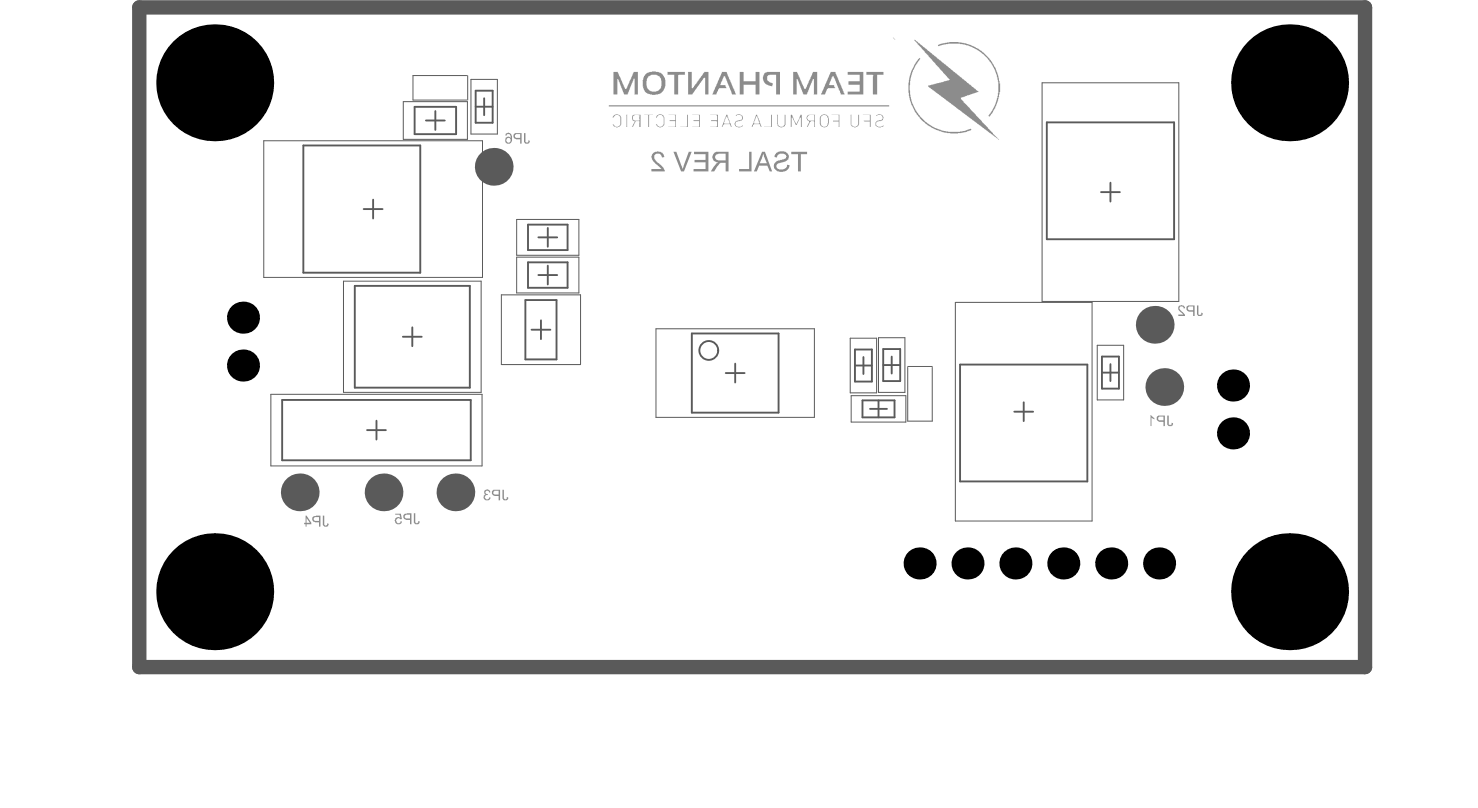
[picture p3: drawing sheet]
<svg xmlns="http://www.w3.org/2000/svg" width="261mm" height="143mm" viewBox="0 0 261 143" stroke-linecap="round" stroke-linejoin="round" font-family="sans-serif">
<g fill="none" stroke="#5a5a5a" stroke-width=".33">
<path d="M73.1 18.8h7.4v4.9h-7.4zM76.8 19.6v3.3M83.9 18.8h3M83.9 16h3v5.7h-3zM85.4 17.3v3M53.5 25.7h20.6v22.4h-20.6zM64.2 36.9h3.3M65.8 35.2v3.3M75.1 21.3h3.4M93.1 39.6h7v4.5h-7zM184.6 21.6h22.5v20.6h-22.5zM194.2 33.9h3.3"/>
<path d="M195.9 32.2v3.4M62.6 50.4h20.3v18h-20.3zM71.1 59.4h3.3M72.7 57.7v3.4M92.7 52.9h5.5v10.5h-5.5zM93.1 46.3h7v4.5h-7zM93.8 58.2h3.3M95 48.5h3.3M95 41.9h3.3M95.4 56.5v3.3M96.6 40.2v3.3M96.6 46.9v3.3"/>
<path d="M122 58.8h15.3v14h-15.3zM49.8 70.5h33.2v10.7h-33.2zM64.7 75.9h3.4M66.4 74.2v3.3M128 65.8h3.3M129.7 64.1v3.4M150.8 64.5h3M150.8 61.6h3v5.7h-3zM152.1 70.6h5.7v3h-5.7zM152.3 63v3M153.5 72.1h3M155 70.6v3"/>
<path d="M155.8 64.4h3M155.8 61.6h3v5.6h-3zM157.3 62.9v3M169.3 64.3h22.5v20.6h-22.5zM178.9 72.6h3.3M180.6 71v3.3M194.4 65.7h3M194.4 62.9h3v5.6h-3zM195.9 64.2v3"/>
<circle cx="125" cy="61.8" r="1.66"/>
</g>
<g fill="none" stroke="#5a5a5a" stroke-width=".18">
<path d="M71.1 17.9h11.3v6.7h-11.3zM82.3 13.3h-9.5v4.4h9.5M82.5 13.3v4.4M83.1 14h4.6v9.6h-4.6zM183.8 14.6h24.1v38.6h-24.1zM46.5 24.8h38.6v24.1h-38.6zM91.1 38.7h11v6.3h-11zM60.6 49.6h24.3v19.6h-24.3zM88.4 52h14v12.3h-14zM91.1 45.4h11v6.3h-11zM115.7 58h27.9v15.6h-27.9zM150 59.7h4.6v9.6h-4.6z"/>
<path d="M155 59.6h4.6v9.6h-4.6zM168.5 53.3h24.1v38.6h-24.1zM47.8 69.6h37.2v12.6h-37.2zM150.1 69.8h9.7v4.6h-9.7zM160.1 64.8v9.5h4.3v-9.5M160.1 64.6h4.3M193.5 60.9h4.7v9.6h-4.7z"/>
</g>
<path d="M24.6 1.3h216.2v116.4h-216.2z" fill="none" stroke="#5a5a5a" stroke-width="2.5"/>
<path d="M24.6 1.3h99.8" fill="none" stroke="#5a5a5a" stroke-width=".84"/>
<g fill="#8c8c8c">
<path d="M110.5 20.2h.2v2.2h-.2z"/>
<path d="M108.1 20.5l.5-.3h.4l.4 .2 .2 .3v1.3l-.4 .4h-.8l-.2-.1-.1-.4h.1l.4 .5h.4l.4-.3v-1.6l-.4-.2h-.4l-.4 .4h-.1z"/>
<path d="M108.2 12.7h.8l1.3 3h.2v-.1l.2-.2 .5-1.5h.1v-.2l.2-.3 .3-.7h.7v4h-.6v-2.8h-.1l-.3 .7-.1 .2v.2l-.2 .2-.5 1.5-.7-.1-.7-2.1-.2-.2v-.2l-.2-.2v2.8h-.7z"/>
<path d="M115.9 20.4l.3-.2h.5l.3 .1 .2 .4v1.3l-.4 .4h-.7l-.4-.5h.2l.3 .5h.4l.4-.3 .1-1.4-.4-.4h-.5l-.3 .4h-.2z"/>
<path d="M117.9 20.2h1.4v2.2h-1.4l1.2-.1v-.9h-1v-.2h1v-.9z"/>
<path d="M117.7 12.7h3.1v.5l-1.2 .1v3.4h-.7v-3.5h-1.2z"/>
<path d="M125.3 20.2h1.3v2.2h-1.3l1.2-.1v-.9h-1.1v-.2h1.1v-.8z"/>
<path d="M122.1 20.2h1.4v2.2h-1.4l1.2-.1v-.9l-1-.1v-.1h1v-.9z"/>
<path d="M121.3 12.7h.7v2.9h.3l.3-.7 .3-.2 .1-.4 .8-.9 .2-.4 .2-.2v-.1h.8v4h-.6v-3l-.4 .2v.1l-.5 .6v.2l-.8 .9-.4 .7h-.1l-.1 .3h-.8z"/>
<path d="M129.8 20.3l.8-.1 .3 .2v.7l-.3 .3h-.7l-.2 .2v.4l.2 .3 .8 .1 .3-.3-.1 .2-.7 .2-.5-.3-.1-.5 .2-.3 1.1-.3-.1-.7-.8-.1-.2 .2z"/>
<path d="M130.5 12.7h.7v1.6h2.1v-1.6h.7v4h-.7v-1.8h-2.1v1.8h-.7z"/>
<path d="M137 20.2h.2v1.8l.4 .4h.4l.4-.4v-1.8h.1v1.8l-.2 .3-.6 .2-.6-.4z"/>
<path d="M139.5 20.2l.3 .1 .6 1.5h.2l.6-1.6h.2v2.2h-.1v-1.7l-.3 .3-.1 .4h-.1l-.3 .6h-.2l-.5-1.3h-.2v1.7h-.1z"/>
<path d="M146.7 20.2h1.4v2.2h-.2v-1h-1v-.1h1v-1z"/>
<path d="M150 20.2h.2v1.8l.4 .4 .5-.1 .3-.3v-1.8h.1v1.8l-.3 .4-.6 .1-.5-.4z"/>
<path d="M152.2 20.2h1.4v2.2h-.2v-1h-1l1-.1v-1z"/>
<path d="M149.5 12.7h2.8v4h-2.8v-.5h2.1v-1.3h-1.9v-.6h1.9v-1.1h-2.1z"/>
<path d="M157.5 6.6l.3 .4z"/>
<path d="M157.8 7h.1z"/>
<path d="M121.2 20.2h.1v2.2h-1.3l1.2-.1z"/>
<path d="M136 20.2h.1v2.2h-1.3l1.2-.1z"/>
<path d="M113.6 20.2h1.6l-.7 .1v2.1h-.2v-2.1z"/>
<path d="M127.3 12.7l.9 .1 .2 .6 .2 .3v.2l.2 .3v.2l1 2.3h-.7l-.1-.6-.3-.7h-.1v-.2l-.2-.2 .1-.2h-.1l-.6-1.4-.2 .1-.2 .8-.3 .2v.5h.8l.3 .6h-1.3l-.5 1.1h-.8l1.3-3.1 .2-.2v-.2l.2-.1z"/>
<path d="M134.8 13l.5-.3h2.3v4h-.7v-3.5h-1.2l-.4 .2 .1 .9 .5 .3 .4 .1-.1 .5h-.1l-1-.3-.3-.4-.2-.5v-.5z"/>
<path d="M154.5 20.3l.8-.1 .5 .3v.6l-.4 .3h-.7l-.2 .2v.5l.4 .3h.5l.4-.3v.2l-.9 .2-.5-.4v-.5l.3-.3 .7-.1 .3-.2v-.4l-.2-.3h-.7l-.2 .2z"/>
<path d="M146.5 12.7l.9 .1v.2l.1 .2 1.5 3.5h-.7l-.1-.6-.3-.3v-.2h-.1l-.8-2.2-.3 .3v.2h-.1l.1 .1-.4 .5v.5h.8l.2 .6h-1.3l-.2 .2-.3 .9h-.7l1.5-3.5 .1-.2v-.1h.1z"/>
<path d="M152.8 12.7h3v.5h-1.1v3.5h-.7v-3.4l-1.2-.1z"/>
<path d="M139.9 12.7h.7l1.3 3h.2v-.1h.1l1.2-2.9h.7v4h-.6l.1-2.4a.2 .2 0 0 0 0-.2 .2 .2 0 0 0-.2-.1l-.9 2.3h-.1l-.1 .4h-.6l-.8-2.2h-.1v-.2h-.1v-.4h-.2v2.8h-.6z"/>
<path d="M165.4 7.9l2-.5h1.7l1.3 .2 .9 .3 1.3 .7 .8 .6 1.4 1.4 .6 1v.2l.2 .1 .4 1.3h.1l.2 1.5h.1v1.5h-.1l-.2 1.5-.5 1.1v.3l-.2 .1-.2 .6-.7 .8-.2-.2 .2-.1v-.1l.2-.2 .5-.9h.1l-.1-.1h.1v-.2h.1l.4-.9v-.6h.1l.1-.8 .1-.1v-2h-.1l-.1-.7h-.1v-.4l-.2-.9-.9-1.5-.2-.1v-.2h-.2l-.1-.4-1.2-1-1.2-.7-1.1-.5-1.3-.3h-2.1l-1.6 .4h-.2z"/>
<path d="M161.3 7l1.3 1 2.8 2.4 .5 .2 .3 .4 .5 .3 1.5 1.4h.2l4.2 3.5-3.1 1v.3l1.6 1.6v.1l.8 .8 .2 .4 1.1 1v.1l3 3.2-12.5-9.5v-.1l.5-.2 3.2-.7 .1-.3-.5-.3v-.2l-.7-.6-.6-.8-.7-.6v-.1l-.6-.6 .1-.1-1.4-1.4v-.1l-1.3-1.3v-.2l-.5-.4z"/>
<path d="M161.9 10.5l.3-.3 .2 .2-.9 1.1-.6 1.3-.4 1.5v1.6l.4 2.3h.1v.4h.1l.4 .9 .3 .3 .2 .4 1.6 1.6 1.3 .8 1.2 .4 1.2 .3h2.1l.8-.2 .9-.4 .2 .1v.2l-1 .3-1.3 .2h-1.4l-1.3-.2-1.2-.4-1.5-.8-1.3-1.1v-.3l-.7-.6 .1-.1-.3-.3-.5-1.2h-.2l-.2-.9-.3-1.2v-1.8h.1l.1-.9 .3-1.2z"/>
<path d="M107.4 18.6h49.4v.2h-49.4z"/>
<path d="M92.4 23.5h.3v1.2a.29 .29 0 0 0 .2 .5 .29 .29 0 0 0 .3-.5l.2 .1a.51 .51 0 0 1-.5 .5 .51 .51 0 0 1-.5-.5z"/>
<path d="M205.9 73.3h.2v1.3a.29 .29 0 0 0 .3 .4 .29 .29 0 0 0 .3-.4l.2 .1a.51 .51 0 0 1-.6 .5 .51 .51 0 0 1-.4-.6z"/>
<path d="M202.9 73.2l.7 .5-.1 .3-.4-.4v1.6h-.2z"/>
<path d="M73 90.5h.3v1.4a.28 .28 0 0 0 .1 .4 .28 .28 0 0 0 .4-.3v-.1a.36 .36 0 0 1 .1 .5 .36 .36 0 0 1-.5 .1l-.1-.1a.34 .34 0 0 1-.3-.5z"/>
<path d="M69.7 90.6h1l.2 .9-.3 .1a.4 .4 0 0 0-.5-.1 .4 .4 0 0 0-.1 .5v.1a.31 .31 0 0 0 .4 .2 .31 .31 0 0 0 .2-.3h.3a.62 .62 0 0 1-.9 .4 .62 .62 0 0 1-.1-1l.2-.2 .5 .1-.1-.5h-.8z"/>
<path d="M211.1 53.9h.3v1.2a.29 .29 0 0 0 .2 .5 .29 .29 0 0 0 .3-.5l.2 .1a.51 .51 0 0 1-.5 .5 .51 .51 0 0 1-.5-.5z"/>
<path d="M207.9 54h.1a.61 .61 0 0 1 .6-.1 .61 .61 0 0 1 .4 .5h-.2a.36 .36 0 0 0-.5-.4 .36 .36 0 0 0-.1 .6l.8 .9v.2h-1.2v-.2h1l-.3-.3a.99 .99 0 0 1-.6-1.2z"/>
<path d="M88.6 86.4h.3v1.3a.29 .29 0 0 0 .2 .4 .29 .29 0 0 0 .3-.4h.2a.51 .51 0 0 1-.5 .6 .51 .51 0 0 1-.5-.6z"/>
<path d="M85.4 86.6a.66 .66 0 0 1 1.1 .2l-.2 .1a.33 .33 0 0 0-.3-.4 .33 .33 0 0 0-.4 .4 .33 .33 0 0 0 .4 .3l.1 .1a.4 .4 0 0 0-.6 .2 .4 .4 0 0 0 .2 .5 .4 .4 0 0 0 .6-.2l.2-.1a.61 .61 0 0 1-.9 .5 .61 .61 0 0 1-.1-1h.2l-.3-.1z"/>
<path d="M56.9 91h.3v1.3a.29 .29 0 0 0 .3 .4 .29 .29 0 0 0 .2-.4l.3 .1a.54 .54 0 0 1-.4 .5 .54 .54 0 0 1-.7-.3z"/>
<path d="M139.6 26.8h2.8v.4h-1.1v3h-.5v-3h-1.2z"/>
<path d="M136.9 27a1.48 1.48 0 0 1 2.3 .4v.1a.97 .97 0 0 1-1 1l-.1 .1a1.21 1.21 0 0 0-1.1 .6 .84 .84 0 0 0 1.1 .7l.6-.3 .1-.5h.5l-.1 .1a1.16 1.16 0 0 1-1.1 1.1 1.33 1.33 0 0 1-1.7-1 1.31 1.31 0 0 1 1.5-1.1l.2-.1a.53 .53 0 0 0 .5-.3 .53 .53 0 0 0-.1-.6 .95 .95 0 0 0-1.5 .6l-.4-.1v-.3z"/>
<path d="M132.1 26.8h.5v3.4h-2.2v-.4h1.7z"/>
<path d="M122.4 26.8h2.6v3.4h-2.7v-.4h2.1v-1.2h-1.9v-.4h1.9v-1h-2z"/>
<path d="M118.8 26.8h.5l1 2.6 .1 .5 1.1-3.1h.5l-1.4 3.4h-.5z"/>
<path d="M115.2 27v-.1a1.27 1.27 0 0 1 1.6 0l.4 .7-.4 .2a.71 .71 0 0 0-.6-.7 .71 .71 0 0 0-.8 .4v.1a1.34 1.34 0 0 0 .9 1.2v.2a1.66 1.66 0 0 1 1 1.2h-2.4v-.4h1.8l-.9-.7a2.26 2.26 0 0 1-.9-1.6z"/>
<path d="M111.5 20.4v.6l.1 .3 .3 .1v.2l-.5 .8 .3-.1 .5-.9h.6l-.1 1h.3v-2.2h-1.2zM111.6 20.5l.4-.2 .8 .1-.1 .2 .1 .6h-1l-.2-.1z"/>
<path d="M133.4 20.2l-.8 2.2h.1l.1-.4 .2-.1h1l.2 .5h.2l-.7-1.6v-.2h-.1v-.4zM133.4 20.5h.2v.2h.1l.3 .9-.1 .2h-.9z"/>
<path d="M142.3 20.5l-.1 .5 .5 .4v.3l-.4 .7h.2l.4-.9 .1-.1h.6v1h.2v-2.2h-1.2zM142.5 20.5l.3-.2h.8v1l-1-.1-.2-.2z"/>
<path d="M144.7 20.5v1.6l.6 .4 .6-.2 .3-.5-.1-1.3-.5-.3h-.6zM144.8 20.5l.4-.2h.4l.4 .3v1.2l-.1 .4-.3 .2h-.4l-.4-.4z"/>
<path d="M128.1 20.2l-.2 .7h-.1l.1 .2h-.1v.2h-.1l-.4 1.1h.2v-.4l.2-.1h1.1l.1 .5h.1l-.6-2-.1-.2zM128.1 20.6l.2-.1 .2 .6v.3h.1v.2h.1v.2h-1z"/>
<path d="M114 13l-.4 .4-.1 .4h-.1l.1 .3h-.2v1.1h.2l-.1 .3 .3 .7 .5 .3 .8 .2h1.1l.5-.3 .5-.6 .3-.6v-1.2l-.4-.8-.5-.4-.8-.2-1.1 .1zM114.3 13.5l.6-.3h.9l.6 .3 .3 .7v1l-.2 .4-.4 .4-.4 .2h-.7l-.8-.5-.2-.6v-.8z"/>
<path d="M90.8 23.8l.2-.2h.8v.7h-.6a.35 .35 0 0 1-.4-.5zM90.7 23.6a.63 .63 0 0 0 .5 1h.6v.7h.2v-1.8h-1.2z"/>
<path d="M89.2 23.6l-.1 .3h.3a.35 .35 0 0 1 .4-.2 .35 .35 0 0 1 .3 .4v.2a.57 .57 0 0 0-.8 0 .57 .57 0 0 0-.1 .8 .59 .59 0 0 0 .7 .2 .59 .59 0 0 0 .4-.6 .97 .97 0 0 0-.7-1.3zM89.4 24.5a.39 .39 0 0 1 .5-.1 .39 .39 0 0 1 .1 .6 .39 .39 0 0 1-.5 .1l-.2-.3z"/>
<path d="M204.3 73.6l.2-.1h.7v.6h-.5a.36 .36 0 0 1-.4-.1 .36 .36 0 0 1 0-.4zM204 73.6v.1a.6 .6 0 0 0 .7 .7h.5v.8h.3v-1.9h-.9a.46 .46 0 0 0-.6 .3z"/>
<path d="M71.4 91l.2-.2h.7v.7h-.7l-.2-.2zM71.1 90.9v.1a.45 .45 0 0 0 .3 .5l.2 .2h.7v.8h.3v-2l-.9 .1a.46 .46 0 0 0-.6 .3z"/>
<path d="M209.5 54.2l.2-.2h.8v.7h-.6a.35 .35 0 0 1-.4-.5zM209.3 54.1v.2a.43 .43 0 0 0 .3 .6l.9 .1v.7h.2v-1.8h-.8a.46 .46 0 0 0-.6 .2z"/>
<path d="M87 86.7l.2-.1h.8v.6h-.6a.35 .35 0 0 1-.4-.5zM86.8 86.6a.63 .63 0 0 0 .6 .9h.6v.7h.2v-1.8h-.8a.46 .46 0 0 0-.6 .2z"/>
<path d="M55.3 91.4l.2-.2h.8v.7h-.6a.35 .35 0 0 1-.4-.5zM55.1 91.3v.2a.43 .43 0 0 0 .3 .5l.9 .1v.8h.2v-1.9h-.8a.46 .46 0 0 0-.6 .3z"/>
<path d="M54.1 91.4l.6 .8h-.6zM53.9 91v1.2h-.3v.3h.3v.4h.2v-.4h.8v-.3l-.8-1.2z"/>
<path d="M134.6 27.2l.1-.1 .6 1.7h-1.3zM134.4 26.8l-1.4 3.4h.5l.4-1h1.4l.5 1h.4l-1.3-3.4z"/>
<path d="M126.2 27.4l.5-.3h1.3v1.2h-1a.73 .73 0 0 1-.9-.8zM126 26.9a.99 .99 0 0 0-.3 1.1 .99 .99 0 0 0 .9 .6l-.4 .4-.8 1.2h.6l.8-1.2a.46 .46 0 0 1 .6-.3h.6v1.5h.5v-3.4h-2.2z"/>
</g>
<g fill="#000">
<circle cx="37.9" cy="14.6" r="10.3"/>
<circle cx="227.5" cy="14.6" r="10.3"/>
<circle cx="42.9" cy="56" r="2.83"/>
<circle cx="42.9" cy="64.5" r="2.83"/>
<circle cx="217.5" cy="68" r="2.83"/>
<circle cx="217.5" cy="76.4" r="2.83"/>
<circle cx="162.2" cy="99.4" r="2.83"/>
<circle cx="170.7" cy="99.4" r="2.83"/>
<circle cx="179.1" cy="99.4" r="2.83"/>
<circle cx="187.6" cy="99.4" r="2.83"/>
<circle cx="196" cy="99.4" r="2.83"/>
<circle cx="204.5" cy="99.4" r="2.83"/>
<circle cx="37.9" cy="104.4" r="10.3"/>
<circle cx="227.5" cy="104.4" r="10.3"/>
</g>
<g fill="#5a5a5a">
<circle cx="52.9" cy="86.8" r="3.3"/>
<circle cx="67.7" cy="86.8" r="3.3"/>
<circle cx="80.3" cy="86.8" r="3.3"/>
<circle cx="205.4" cy="68.3" r="3.3"/>
<circle cx="203.7" cy="57.3" r="3.3"/>
<circle cx="87.1" cy="29.4" r="3.3"/>
</g>
</svg>
